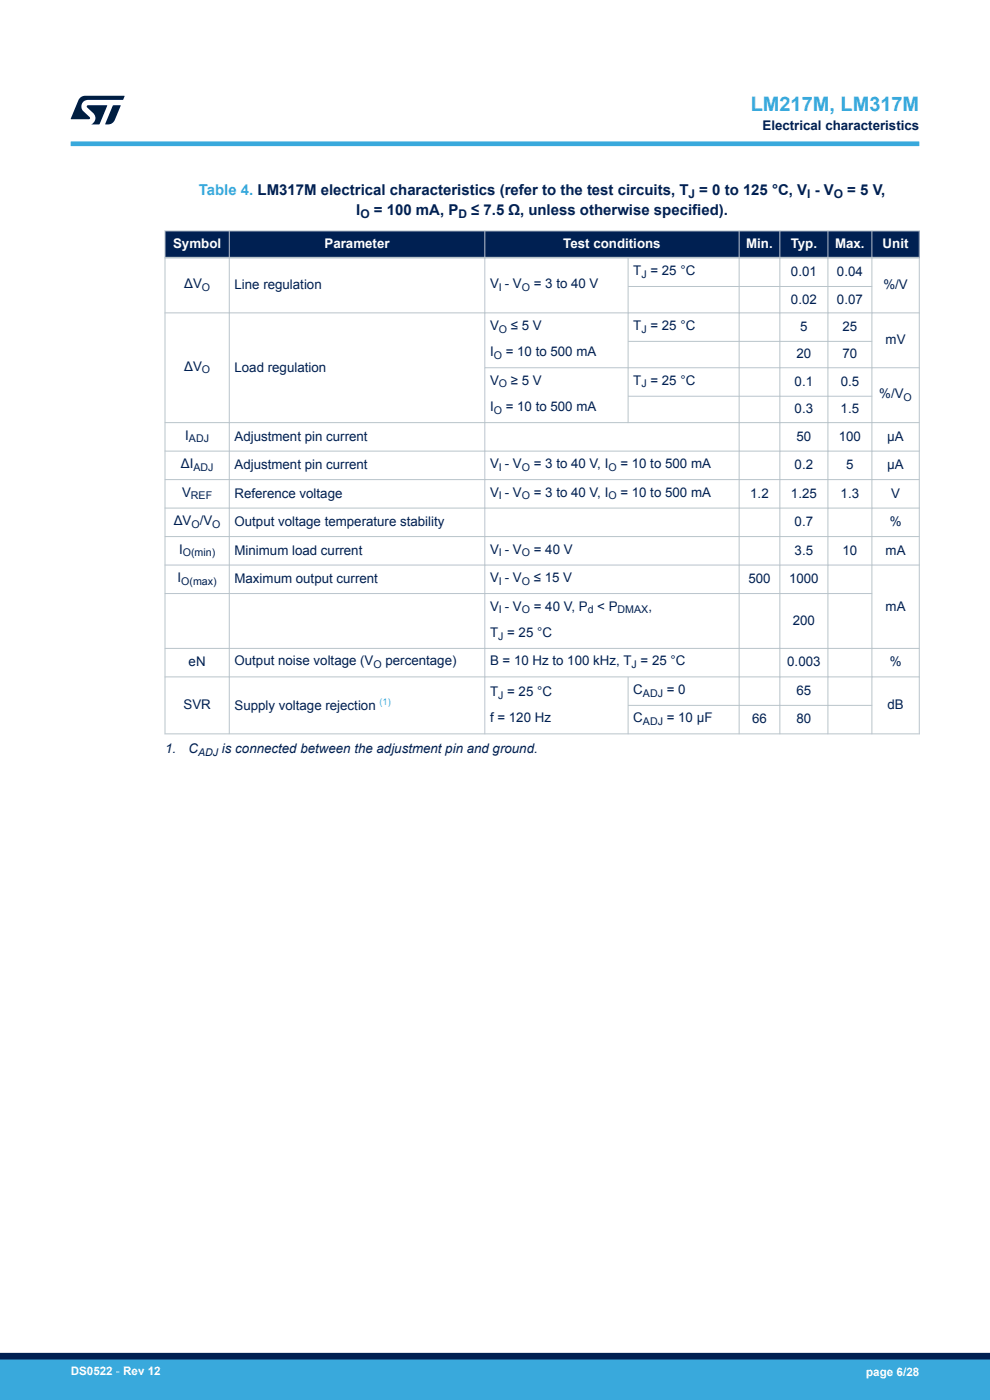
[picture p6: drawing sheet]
<svg xmlns="http://www.w3.org/2000/svg" width="210mm" height="297mm" viewBox="0 0 210 297" stroke-linecap="round" stroke-linejoin="round" font-family="sans-serif">
<defs><g id="words">
<text font-size="4.2" fill="#39a9dc" x="159.2" y="23.5">LM217M, LM317M</text>
<text font-size="3.2" fill="#39a9dc" x="42.2" y="41.3">Table 4. LM317M electrical characteristics (refer to the test circuits, T</text>
<g font-size="3.2" fill="#002052">
<text x="148.3" y="41.3">= 0 to 125 °C, V - V</text>
<text x="179.7" y="41.3">= 5 V,</text>
<text x="75.6" y="45.6">I</text>
<text x="79.3" y="45.6">= 100 mA, P</text>
<text x="100" y="45.6">≤ 7.5 Ω, unless otherwise specified).</text>
</g>
<g font-size="2.8" fill="#002052">
<text x="161.7" y="27.5">Electrical characteristics</text>
<text x="134.3" y="58.3">T = 25 °C</text>
<text x="167.8" y="58.6">0.01</text>
<text x="177.5" y="58.6">0.04</text>
<text x="39.1" y="61.1">ΔV</text>
<text x="49.7" y="61.4">Line regulation</text>
<text x="103.9" y="61.1">V - V</text>
<text x="113.2" y="61.1">= 3 to 40 V</text>
<text x="167.8" y="64.4">0.02</text>
<text x="177.5" y="64.4">0.07</text>
<text x="187.4" y="61.4">%/V</text>
<text x="103.9" y="70">V</text>
<text x="108.4" y="70">≤ 5 V</text>
<text x="134.3" y="70">T = 25 °C</text>
<text x="169.7" y="70.2">5</text>
<text x="178.7" y="70.2">25</text>
<text x="103.9" y="75.6">I</text>
<text x="107.3" y="75.6">= 10 to 500 mA</text>
<text x="169" y="76">20</text>
<text x="178.7" y="76">70</text>
<text x="187.9" y="73">mV</text>
<text x="39.1" y="78.6">ΔV</text>
<text x="49.7" y="78.8">Load regulation</text>
<text x="103.9" y="81.6">V</text>
<text x="108.4" y="81.6">≥ 5 V</text>
<text x="134.3" y="81.6">T = 25 °C</text>
<text x="168.6" y="81.9">0.1</text>
<text x="178.3" y="81.9">0.5</text>
<text x="103.9" y="87.2">I</text>
<text x="107.3" y="87.2">= 10 to 500 mA</text>
<text x="168.6" y="87.7">0.3</text>
<text x="178.3" y="87.7">1.5</text>
<text x="186.5" y="84.4">%/V</text>
<text x="39.3" y="93.3">I</text>
<text x="49.7" y="93.5">Adjustment pin current</text>
<text x="169" y="93.5">50</text>
<text x="177.9" y="93.5">100</text>
<text x="188.2" y="93.5">µA</text>
<text x="38.4" y="99.3">ΔI</text>
<text x="49.7" y="99.5">Adjustment pin current</text>
<text x="103.9" y="99.3">V - V</text>
<text x="113.2" y="99.3">= 3 to 40 V, I</text>
<text x="131.6" y="99.3">= 10 to 500 mA</text>
<text x="168.6" y="99.5">0.2</text>
<text x="179.5" y="99.5">5</text>
<text x="188.2" y="99.5">µA</text>
<text x="38.6" y="105.4">V</text>
<text x="49.7" y="105.6">Reference voltage</text>
<text x="103.9" y="105.4">V - V</text>
<text x="113.2" y="105.4">= 3 to 40 V, I</text>
<text x="131.6" y="105.4">= 10 to 500 mA</text>
<text x="159.1" y="105.6">1.2</text>
<text x="167.8" y="105.6">1.25</text>
<text x="178.3" y="105.6">1.3</text>
<text x="189" y="105.6">V</text>
<text x="36.8" y="111.4">ΔV /V</text>
<text x="49.7" y="111.6">Output voltage temperature stability</text>
<text x="168.6" y="111.6">0.7</text>
<text x="188.7" y="111.6">%</text>
<text x="38" y="117.4">I</text>
<text x="49.7" y="117.7">Minimum load current</text>
<text x="103.9" y="117.4">V - V</text>
<text x="113.2" y="117.4">= 40 V</text>
<text x="168.6" y="117.7">3.5</text>
<text x="178.7" y="117.7">10</text>
<text x="187.9" y="117.7">mA</text>
<text x="37.7" y="123.5">I</text>
<text x="49.7" y="123.7">Maximum output current</text>
<text x="103.9" y="123.5">V - V</text>
<text x="113.2" y="123.5">≤ 15 V</text>
<text x="158.8" y="123.7">500</text>
<text x="167.4" y="123.7">1000</text>
<text x="103.9" y="129.5">V - V</text>
<text x="113.2" y="129.5">= 40 V, P</text>
<text x="126.7" y="129.5">&lt; P</text>
<text x="137.5" y="129.5">,</text>
<text x="187.9" y="129.5">mA</text>
<text x="103.9" y="135.1">T = 25 °C</text>
<text x="168.2" y="132.5">200</text>
<text x="40" y="141.4">eN</text>
<text x="49.7" y="141.2">Output noise voltage (V</text>
<text x="81.8" y="141.2">percentage)</text>
<text x="103.9" y="141.2">B = 10 Hz to 100 kHz, T = 25 °C</text>
<text x="167" y="141.4">0.003</text>
<text x="188.7" y="141.4">%</text>
<text x="103.9" y="147.7">T = 25 °C</text>
<text x="134.3" y="147.2">C</text>
<text x="141.4" y="147.2">= 0</text>
<text x="169" y="147.4">65</text>
<text x="38.9" y="150.5">SVR</text>
<text x="49.7" y="150.6">Supply voltage rejection</text>
<text x="103.9" y="153.3">f = 120 Hz</text>
<text x="134.3" y="153.3">C</text>
<text x="141.4" y="153.3">= 10 µF</text>
<text x="159.5" y="153.5">66</text>
<text x="169" y="153.5">80</text>
<text x="188.2" y="150.5">dB</text>
<text x="35" y="159.7">1.</text>
<text x="40" y="159.7">C</text>
<text x="47.1" y="159.7">is connected between the adjustment pin and ground.</text>
</g>
<g font-size="2.8" fill="#fff">
<text x="36.7" y="52.6">Symbol</text>
<text x="68.8" y="52.6">Parameter</text>
<text x="119.5" y="52.6">Test conditions</text>
<text x="158.3" y="52.6">Min.</text>
<text x="167.7" y="52.6">Typ.</text>
<text x="177.1" y="52.6">Max.</text>
<text x="187.2" y="52.6">Unit</text>
</g>
<g font-size="2.5" fill="#002052">
<text x="146" y="42">J</text>
<text x="171.2" y="42">I</text>
<text x="176.9" y="42">O</text>
<text x="76.5" y="46.2">O</text>
<text x="97.2" y="46.2">D</text>
</g>
<g font-size="2.5" fill="#fff">
<text x="15" y="291.6">DS0522 - Rev 12</text>
<text x="183.7" y="291.9">page 6/28</text>
</g>
<g font-size="2.3" fill="#002052">
<text x="136.1" y="58.9">J</text>
<text x="42.8" y="61.7">O</text>
<text x="105.8" y="61.7">I</text>
<text x="110.7" y="61.7">O</text>
<text x="105.8" y="70.6">O</text>
<text x="136.1" y="70.6">J</text>
<text x="104.7" y="76.1">O</text>
<text x="42.8" y="79.2">O</text>
<text x="105.8" y="82.2">O</text>
<text x="136.1" y="82.2">J</text>
<text x="104.7" y="87.8">O</text>
<text x="191.7" y="85">O</text>
<text x="40.1" y="93.8">ADJ</text>
<text x="41" y="99.9">ADJ</text>
<text x="105.8" y="99.9">I</text>
<text x="110.7" y="99.9">O</text>
<text x="129.1" y="99.9">O</text>
<text x="40.5" y="105.9">REF</text>
<text x="105.8" y="105.9">I</text>
<text x="110.7" y="105.9">O</text>
<text x="129.1" y="105.9">O</text>
<text x="40.6" y="112">O</text>
<text x="45" y="112">O</text>
<text x="38.8" y="118">O(min)</text>
<text x="105.8" y="118">I</text>
<text x="110.7" y="118">O</text>
<text x="38.4" y="124.1">O(max)</text>
<text x="105.8" y="124.1">I</text>
<text x="110.7" y="124.1">O</text>
<text x="105.8" y="130.1">I</text>
<text x="110.7" y="130.1">O</text>
<text x="124.7" y="130.1">d</text>
<text x="131" y="130.1">DMAX</text>
<text x="105.7" y="135.7">J</text>
<text x="79.2" y="141.7">O</text>
<text x="134" y="141.7">J</text>
<text x="105.7" y="148.2">J</text>
<text x="136.4" y="147.8">ADJ</text>
<text x="136.4" y="153.8">ADJ</text>
<text x="42" y="160.3">ADJ</text>
</g>
<text font-size="2" fill="#39a9dc" x="80.5" y="149.7">(1)</text>
</g></defs>
<g fill="#002052">
<path d="M35 49h160v5.7h-160z" fill-rule="evenodd"/>
<path d="M35 49h160v5.7h-160z" fill-rule="evenodd"/>
</g>
<g fill="none" stroke="#b9c4ca" stroke-width=".21">
<path d="M34.9 49h160.2M35 48.9v106.9M48.6 48.9v106.9M102.8 48.9v106.9M133.2 54.7v35.1M156.8 48.9v106.9M165.4 48.9v106.9M175.6 48.9v106.9M184.9 48.9v106.9M195 48.9v106.9M34.9 66.4h160.2M102.8 78h92.3"/>
<path d="M133.2 60.8h51.9M133.2 72.4h51.9M34.9 95.7h160.2M133.2 84.1h51.9M195.1 89.7h-160.2M34.9 101.7h160.2M34.9 107.8h160.2M34.9 113.8h160.2M34.9 119.9h160.2M34.9 125.9h150.2M34.9 137.6h160.2M34.9 143.6h160.2"/>
<path d="M34.9 155.7h160.2M133.2 143.6v12.2M133.2 149.6h51.9"/>
</g>
<path d="M34.9 54.7h160.2" fill="none" stroke="#b9c4ca" stroke-width=".35"/>
<path d="M15 30.5h180" fill="none" stroke="#39a9dc" stroke-width="1"/>
<g fill="#001e41">
<path d="M17.1 20.7l.9-.4 8.4 .1-.3 .8h-7.4a1.4 1.4 0 0 0-1.3 .8 1.4 1.4 0 0 0 .2 1.5l1.4 1.3v.4l-4 .1 1.6-4.1z"/>
<path d="M24 22.4h1.6l-1.3 3.1a1.54 1.54 0 0 1-1.4 .9l-.6-.1z"/>
<path d="M18.5 22.4h4.2l-1.6 4h-1.7a1.48 1.48 0 0 0 .4-2.4l-1.3-1.2z"/>
</g>
<g fill="#39a9dc">
<path d="M0 288.4h210v8.6h-210z" fill-rule="evenodd"/>
<path d="M-.1 288.4h210.2v4.4h-210.2z" fill-rule="evenodd"/>
</g>
<path d="M0 287.7h210" fill="none" stroke="#002052" stroke-width="1.4"/>
<use href="#words"/>
</svg>
